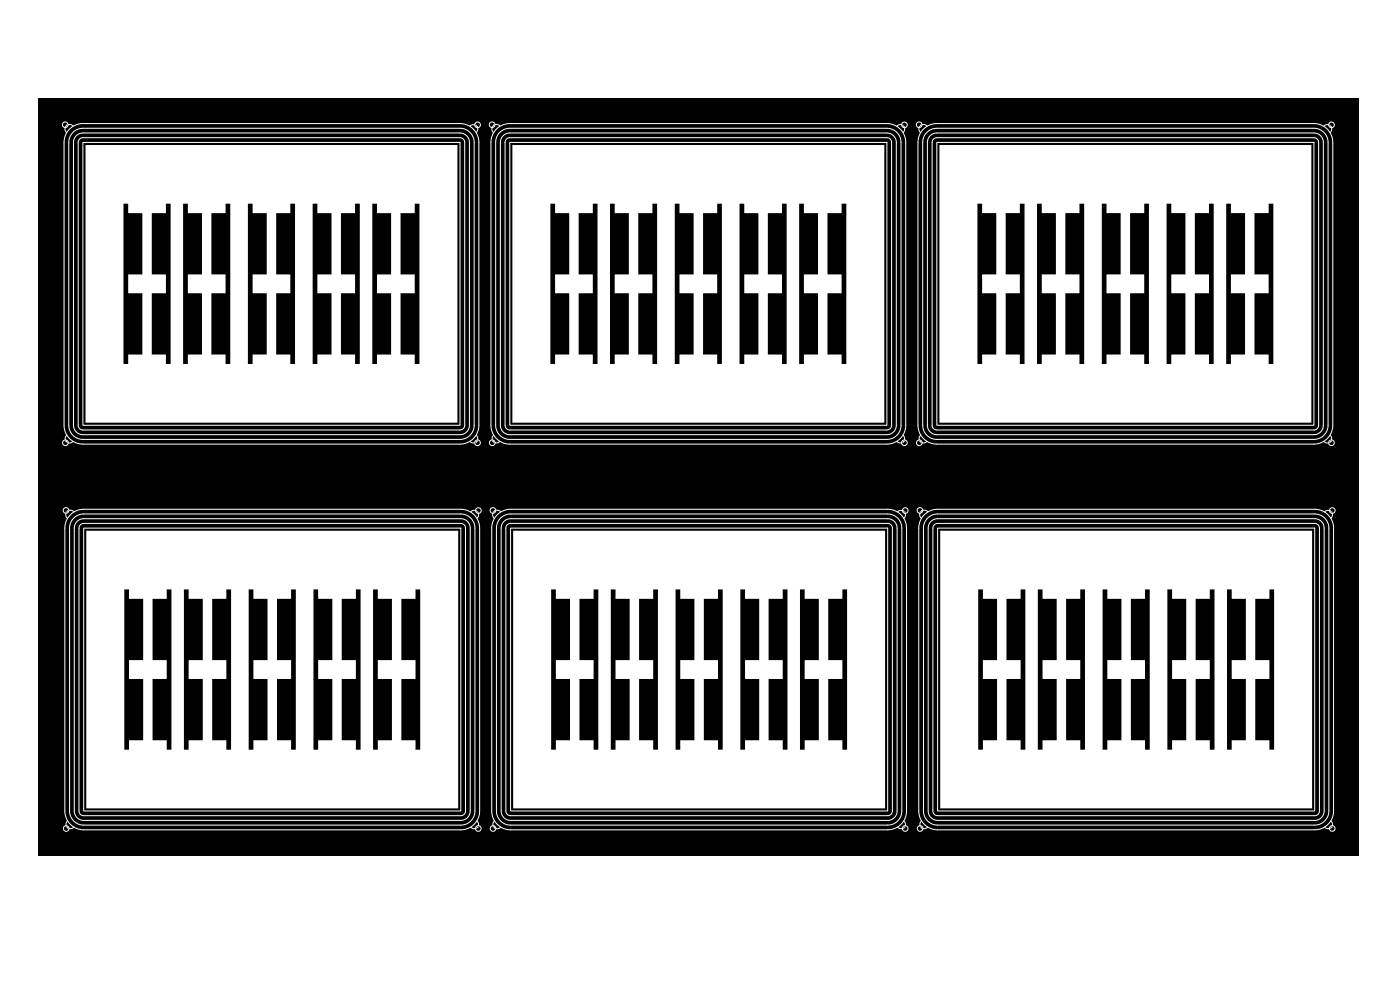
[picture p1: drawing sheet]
<svg xmlns="http://www.w3.org/2000/svg" width="297mm" height="210mm" viewBox="0 0 297 210" stroke-linecap="round" stroke-linejoin="round" font-family="sans-serif">
<path d="M8.1 20.8h280.2v160.6h-280.2z" fill="#000"/>
<g fill="none" stroke="#fff" stroke-width=".21">
<path d="M13.8 27.1v.5l.3 .5M14.2 26.5l-.4 .3M14.4 26.5l.6-.1 .5 .4M14.8 27.4a4 4 0 0 1 2.8-1.2h80a4 4 0 0 1 4 4v60a4 4 0 0 1-4 4h-80a4 4 0 0 1-4-4v-60a4 4 0 0 1 1.2-2.8zM15.5 28.1a3 3 0 0 1 2.1-.9h80a3 3 0 0 1 3 3v60a3 3 0 0 1-3 3h-80a3 3 0 0 1-3-3v-60a3 3 0 0 1 .9-2.1zM16.2 28.8l.7-.5 .7-.1h80a2 2 0 0 1 2 2v60a2 2 0 0 1-2 2h-80a2 2 0 0 1-2-2v-60l.2-.8zM16.9 29.5l.7-.3h80a1 1 0 0 1 1 1v60a1 1 0 0 1-1 1h-80a1 1 0 0 1-1-1v-60zM17.6 30.2h80v60h-80zM100.7 26.5h-.5l-.5 .3M101 26.5l.3 .3M101.3 27.1v.6l-.3 .4M104.4 27.1v.5l.3 .5"/>
<path d="M104.7 26.5l-.3 .3M105 26.5l.6-.1 .5 .4M105.3 27.4a4 4 0 0 1 2.8-1.2h80a4 4 0 0 1 4 4v60a4 4 0 0 1-4 4h-80a4 4 0 0 1-4-4v-60a4 4 0 0 1 1.2-2.8zM106 28.1a3 3 0 0 1 2.1-.9h80a3 3 0 0 1 3 3v60a3 3 0 0 1-3 3h-80a3 3 0 0 1-3-3v-60a3 3 0 0 1 .9-2.1zM106.7 28.8l.8-.5 .6-.1h80a2 2 0 0 1 2 2v60a2 2 0 0 1-2 2h-80a2 2 0 0 1-2-2v-60l.2-.8zM107.4 29.5l.7-.3h80a1 1 0 0 1 1 1v60a1 1 0 0 1-1 1h-80a1 1 0 0 1-1-1v-60zM108.1 30.2h80v60h-80zM191.3 26.5h-.6l-.5 .3M191.5 26.5l.4 .3M191.9 27.1v.6l-.3 .4M195 27.1v.5l.3 .5M195.3 26.5l-.3 .3"/>
<path d="M195.6 26.5l.6-.1 .5 .4M195.9 27.4a4 4 0 0 1 2.8-1.2h80a4 4 0 0 1 4 4v60a4 4 0 0 1-4 4h-80a4 4 0 0 1-4-4v-60a4 4 0 0 1 1.2-2.8zM196.6 28.1a3 3 0 0 1 2.1-.9h80a3 3 0 0 1 3 3v60a3 3 0 0 1-3 3h-80a3 3 0 0 1-3-3v-60a3 3 0 0 1 .9-2.1zM197.3 28.8l.8-.5 .6-.1h80a2 2 0 0 1 2 2v60a2 2 0 0 1-2 2h-80a2 2 0 0 1-2-2v-60l.2-.8zM198 29.5l.7-.3h80a1 1 0 0 1 1 1v60a1 1 0 0 1-1 1h-80a1 1 0 0 1-1-1v-60zM198.7 30.2h80v60h-80zM281.9 26.5h-.6l-.5 .3M282.1 26.5l.4 .3M282.5 27.1v.6l-.3 .4M13.9 93.6l.2 .1 .1 .2M14.2 92.3l-.3 .5v.5M15.5 93.6l-.5 .3h-.5"/>
<path d="M99.7 93.6l.4 .3h.6M101 92.3l.3 .5v.5M101.3 93.6l-.3 .3M104.4 93.6l.3 .1 .1 .2M104.7 92.3l-.3 .5v.5M106.1 93.6l-.5 .3h-.6M190.3 93.6l.4 .3h.6M191.6 92.3l.3 .5v.5M191.9 93.6l-.4 .3M195 93.6l.3 .1 .1 .2M195.3 92.3l-.3 .5v.5M196.6 93.6l-.4 .3h-.6"/>
<path d="M280.9 93.6l.4 .3h.6M282.2 92.3l.3 .5v.5M282.5 93.6l-.4 .3M14 108.9v.6l.3 .5M14.4 108.3l-.4 .3M14.6 108.3h.6l.5 .3M14.9 109.2a4 4 0 0 1 2.9-1.2h80a4 4 0 0 1 4 4v60a4 4 0 0 1-4 4h-80a4 4 0 0 1-4-4v-60a4 4 0 0 1 1.1-2.8zM15.6 109.9a3 3 0 0 1 2.2-.9h80a3 3 0 0 1 3 3v60a3 3 0 0 1-3 3h-80a3 3 0 0 1-3-3v-60a3 3 0 0 1 .8-2.1zM16.3 110.6l.8-.4 .7-.2h80a2 2 0 0 1 2 2v60a2 2 0 0 1-2 2h-80a2 2 0 0 1-2-2v-60l.1-.8zM17 111.3l.8-.3h80a1 1 0 0 1 1 1v60a1 1 0 0 1-1 1h-80a1 1 0 0 1-1-1v-60zM17.8 112h80v60h-80zM100.9 108.3h-.6l-.4 .3"/>
<path d="M101.1 108.3l.4 .4M101.5 108.9v.6l-.3 .4M104.6 108.9l-.1 .6 .4 .5M104.9 108.3l-.3 .3M105.2 108.3h.6l.5 .3M105.5 109.2a4 4 0 0 1 2.8-1.2h80a4 4 0 0 1 4 4v60a4 4 0 0 1-4 4h-80a4 4 0 0 1-4-4v-60a4 4 0 0 1 1.2-2.8zM106.2 109.9a3 3 0 0 1 2.1-.9h80a3 3 0 0 1 3 3v60a3 3 0 0 1-3 3h-80a3 3 0 0 1-3-3v-60a3 3 0 0 1 .9-2.1zM106.9 110.6l.7-.4 .7-.2h80a2 2 0 0 1 2 2v60a2 2 0 0 1-2 2h-80a2 2 0 0 1-2-2v-60l.1-.7zM107.6 111.3l.7-.3h80a1 1 0 0 1 1 1v60a1 1 0 0 1-1 1h-80a1 1 0 0 1-1-1v-60zM108.3 112h80v60h-80zM191.4 108.3h-.5l-.5 .3M191.7 108.3l.3 .4"/>
<path d="M192 108.9v.6l-.3 .4M195.2 108.9l-.1 .6 .4 .5M195.5 108.3l-.3 .3M195.8 108.3h.5l.5 .3M196.1 109.2a4 4 0 0 1 2.8-1.2h80a4 4 0 0 1 4 4v60a4 4 0 0 1-4 4h-80a4 4 0 0 1-4-4v-60a4 4 0 0 1 1.2-2.8zM196.8 109.9a3 3 0 0 1 2.1-.9h80a3 3 0 0 1 3 3v60a3 3 0 0 1-3 3h-80a3 3 0 0 1-3-3v-60a3 3 0 0 1 .9-2.1zM197.5 110.6l.7-.4 .7-.2h80a2 2 0 0 1 2 2v60a2 2 0 0 1-2 2h-80a2 2 0 0 1-2-2v-60l.2-.8zM198.2 111.3l.7-.3h80a1 1 0 0 1 1 1v60a1 1 0 0 1-1 1h-80a1 1 0 0 1-1-1v-60zM198.9 112h80v60h-80zM282 108.3h-.5l-.5 .3M282.3 108.3l.3 .4M282.6 108.9v.6l-.3 .4"/>
<path d="M14 175.4l.3 .1 .1 .2M14.4 174.1l-.4 .5v.5M15.7 175.4l-.5 .4-.6-.1M99.9 175.5l.4 .2h.6M101.2 174.1l.3 .5v.5M101.5 175.4l-.3 .3M104.6 175.4l.3 .1 .1 .2M104.9 174.1l-.3 .5v.5M106.2 175.4l-.4 .4-.6-.1M190.4 175.5l.5 .2h.5M191.7 174.1l.3 .5v.5M192 175.4l-.3 .3"/>
<path d="M195.2 175.4l.3 .1 .1 .2M195.5 174.1l-.3 .5v.5M196.8 175.4l-.4 .3h-.6M281 175.5l.5 .2h.5M282.3 174.1l.3 .5v.5M282.6 175.4l-.3 .3"/>
<circle cx="13.8" cy="26.5" r=".6"/>
<circle cx="101.3" cy="26.5" r=".6"/>
<circle cx="104.4" cy="26.5" r=".6"/>
<circle cx="191.9" cy="26.5" r=".6"/>
<circle cx="195" cy="26.5" r=".6"/>
<circle cx="282.5" cy="26.5" r=".6"/>
<circle cx="13.9" cy="93.9" r=".6"/>
<circle cx="101.3" cy="93.9" r=".6"/>
<circle cx="104.4" cy="93.9" r=".6"/>
<circle cx="191.9" cy="93.9" r=".6"/>
<circle cx="195" cy="93.9" r=".6"/>
<circle cx="282.5" cy="93.9" r=".6"/>
<circle cx="14" cy="108.3" r=".6"/>
<circle cx="101.5" cy="108.3" r=".6"/>
<circle cx="104.6" cy="108.3" r=".6"/>
<circle cx="192" cy="108.3" r=".6"/>
<circle cx="195.2" cy="108.3" r=".6"/>
<circle cx="282.6" cy="108.3" r=".6"/>
<circle cx="14" cy="175.7" r=".6"/>
<circle cx="101.5" cy="175.7" r=".6"/>
<circle cx="104.6" cy="175.7" r=".6"/>
<circle cx="192" cy="175.7" r=".6"/>
<circle cx="195.2" cy="175.7" r=".6"/>
<circle cx="282.6" cy="175.7" r=".6"/>
</g>
<g fill="#fff">
<path d="M18.1 30.8h78.9v46.4h-8v-34h-1v2h-8v-2h-1v34h-2.7v-34h-1v2h-8v-2h-1v34h-3.7v-34h-1v2h-8v-2h-1v34h-3.8v-34h-1v2h-7.9l-.1-2h-1v34h-2.6v-34h-1v2h-8v-2h-1v34h1v-2h3v-13h-3v-4h3v-13h2v13h3v4h-3v13h3v2h4.6l.1-2h2.9v-13h-3l.1-4h2.9v-13h2v13h3v4h-3v13h3v2h5.8v-2h3v-13h-3v-4h3v-13h2v13h3v4h-3v13h3v2h5.7v-2h3v-13h-3v-4h3v-13h2v13h3v4h-3v13h3v2h4.7v-2h3v-13h-3v-4h3v-13h2v13h3v4h-3v13h3v2h9v12.5h-78.9z"/>
<path d="M199.5 112.6h78.9v46.4h-8.1v-34h-1v2h-8v-2h-1v34h-2.6v-34h-1.1v2h-7.9v-2h-1v34h-3.8v-34h-1v2h-8v-2h-1v34h-3.7v-34h-1v2h-8v-2h-1v34h-2.7v-34h-1v2h-8v-2h-1v34h1v-2h3v-13h-3v-4h3v-13h2v13h3v4h-3v13h3v2h4.7v-2h3v-13h-3v-4h3v-13h2v13h3v4h-3v13h3v2h5.7v-2h3v-13h-3v-4h3v-13h2v13h3v4h-3v13h3v2h5.8v-2h3v-13h-3v-4h3v-13h2v13h2.9v4h-2.9v13h2.9v2h4.7v-2h3v-13h-3v-4h3v-13h2v13h3v4h-3v13h3v2h9.1v12.5h-78.9z"/>
<path d="M108.7 30.8h78.9v46.4h-8.1v-34h-1v2h-7.9l-.1-2h-1v34h-2.6v-34h-1v2h-8v-2h-1v34h-3.8v-34h-1v2h-7.9l-.1-2h-1v34h-3.7v-34h-1v2h-8v-2h-1v34h-2.6v-34h-1l-.1 2h-7.9v-2h-1v34h1v-2h3v-13h-3v-4h3v-13h2v13h3v4h-3v13h3v2h4.6v-2h3v-13h-3v-4h3v-13h2v13h3v4h-3v13h3v2h5.7l.1-2h2.9v-13h-3l.1-4h2.9v-13h2v13h3v4h-3v13h3v2h5.8v-2h3v-13h-3v-4h3v-13h2v13h3v4h-3v13h3v2h4.6v-2h3v-13h-3v-4h3v-13h2v13h3v4h-3v13h3v2h9.1v12.5h-78.9z"/>
<path d="M108.9 112.6h78.9v46.4h-8.1v-34h-1v2h-8v-2h-1v34h-2.6v-34h-1l-.1 2h-7.9v-2h-1v34h-3.8v-34h-1v2h-8v-2h-1v34h-3.7v-34h-1v2h-8v-2h-1v34h-2.7v-34h-1v2h-8v-2h-1v34h1v-2h3v-13h-3v-4h3v-13h2v13h3v4h-3v13h3v2h4.7v-2h3v-13h-3v-4h3v-13h2v13h3v4h-3v13h3v2h5.7v-2h3v-13h-3v-4h3v-13h2v13h3v4h-3v13h3v2h5.8v-2h3v-13h-3v-4h3v-13h2v13h3v4h-3v13h3v2h4.6v-2h3v-13h-3v-4h3v-13h2v13h3v4h-3v13h3v2h9.1v12.5h-78.9z"/>
<path d="M18.3 112.6h78.9v46.4h-8.1v-34h-1v2h-7.9l-.1-2h-1v34h-2.6v-34h-1v2h-8v-2h-1v34h-3.7v-34h-1l-.1 2h-7.9v-2h-1v34h-3.8v-34h-1v2h-8v-2h-1v34h-2.6v-34h-1v2h-8v-2h-1v34h1v-2h3v-13h-3v-4h3v-13h2v13h3v4h-3v13h3v2h4.6v-2h3v-13h-3v-4h3v-13h2v13h3v4h-3v13h3v2h5.8v-2h3v-13h-3v-4h3v-13h2v13h3v4h-3v13h3v2h5.7v-2h3v-13h-3v-4h3v-13h2v13h3v4h-3v13h3v2h4.6l.1-2h2.9v-13h-2.9l-.1-4h3v-13h2v13h3v4h-3v13h3v2h9.1v12.5h-78.9z"/>
<path d="M199.3 30.8h78.9v46.4h-8.1v-34h-1v2h-8v-2h-1v34h-2.6v-34h-1v2h-8v-2h-1v34h-3.8v-34h-1v2h-7.9l-.1-2h-1v34h-3.7v-34h-1v2h-8v-2h-1v34h-2.6v-34h-1l-.1 2h-7.9v-2h-1v34h1v-2h3v-13h-3v-4h3v-13h2v13h3l-.1 4h-2.9v13h2.9l.1 2h4.6v-2h3v-13h-3v-4h3v-13h2v13h3v4h-3v13h3v2h5.7v-2h3v-13h-3v-4h3v-13h2v13h3v4h-3v13h3v2h5.8v-2h3v-13h-3v-4h3v-13h2v13h3v4h-3v13h3v2h4.6v-2h3v-13h-3v-4h3v-13h2v13h3v4h-3v13h3v2h9.1v12.5h-78.9z"/>
</g>
</svg>
